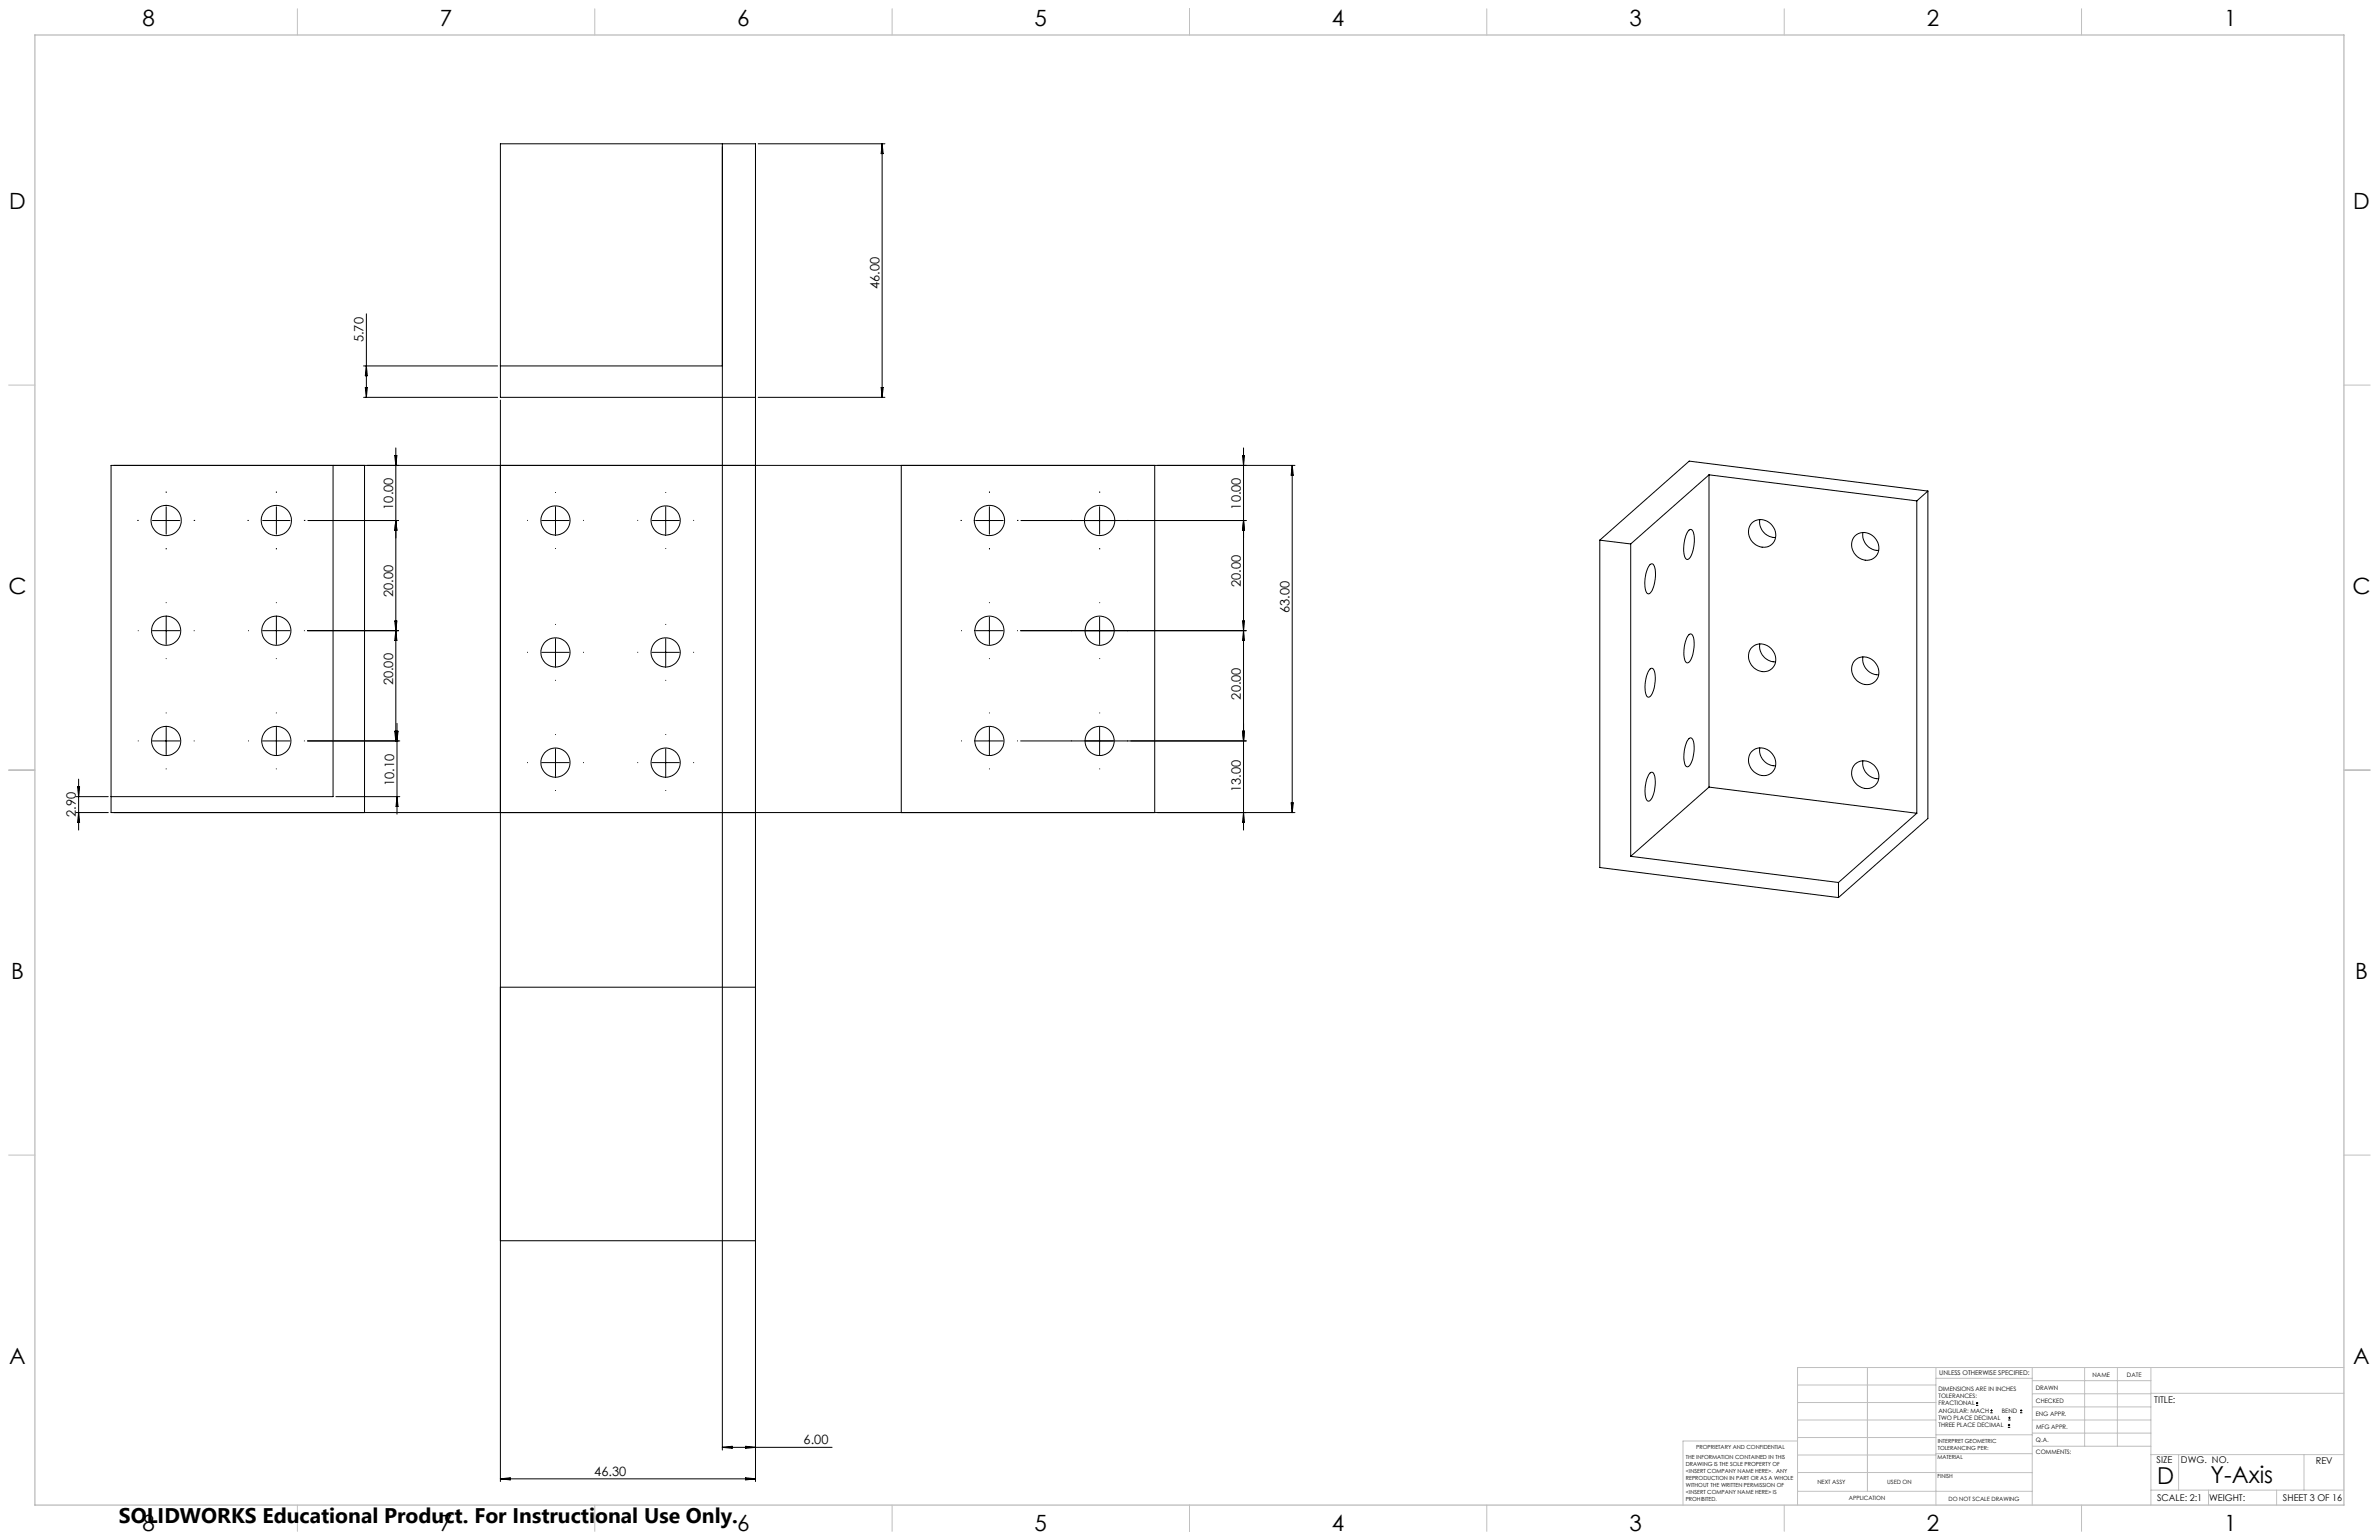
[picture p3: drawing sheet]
<svg xmlns="http://www.w3.org/2000/svg" width="864mm" height="559mm" viewBox="0 0 864 559" stroke-linecap="round" stroke-linejoin="round" font-family="sans-serif">
<defs><g id="words">
<g font-size="8.5">
<text x="783.1" y="538.4">D</text>
<text x="802.4" y="538.3">Y-Axis</text>
</g>
<g font-size="8.1">
<text x="51.7" y="9.3">8</text>
<text x="159.7" y="9.3">7</text>
<text x="267.6" y="9.3">6</text>
<text x="375.6" y="9.3">5</text>
<text x="483.5" y="9.3">4</text>
<text x="591.5" y="9.3">3</text>
<text x="699.4" y="9.3">2</text>
<text x="807.4" y="9.3">1</text>
<text x="3.3" y="76">D</text>
<text x="854.2" y="76">D</text>
<text x="3" y="215.7">C</text>
<text x="853.9" y="215.7">C</text>
<text x="4" y="355.4">B</text>
<text x="854.9" y="355.4">B</text>
<text x="3.3" y="495.1">A</text>
<text x="854.2" y="495.1">A</text>
<text x="51.7" y="555.4">8</text>
<text x="159.7" y="555.4">7</text>
<text x="267.6" y="555.4">6</text>
<text x="375.6" y="555.4">5</text>
<text x="483.5" y="555.4">4</text>
<text x="591.5" y="555.4">3</text>
<text x="699.4" y="555.4">2</text>
<text x="807.4" y="555.4">1</text>
</g>
<text font-size="7.7" x="43.2" y="552.5">SOLIDWORKS Educational Product. For Instructional Use Only.</text>
<g font-size="4.7">
<text x="319.2" y="104.9" transform="rotate(-90 319.2 104.9)">46.00</text>
<text x="132" y="124.2" transform="rotate(-90 132 124.2)">5.70</text>
<text x="142.7" y="184.9" transform="rotate(-90 142.7 184.9)">10.00</text>
<text x="450.4" y="184.9" transform="rotate(-90 450.4 184.9)">10.00</text>
<text x="450.4" y="213" transform="rotate(-90 450.4 213)">20.00</text>
<text x="142.7" y="216.6" transform="rotate(-90 142.7 216.6)">20.00</text>
<text x="468.1" y="222.3" transform="rotate(-90 468.1 222.3)">63.00</text>
<text x="142.7" y="248.7" transform="rotate(-90 142.7 248.7)">20.00</text>
<text x="450.4" y="253.8" transform="rotate(-90 450.4 253.8)">20.00</text>
<text x="143.1" y="285.2" transform="rotate(-90 143.1 285.2)">10.10</text>
<text x="450.4" y="287.5" transform="rotate(-90 450.4 287.5)">13.00</text>
<text x="27.5" y="296.4" transform="rotate(-90 27.5 296.4)">2.90</text>
<text x="291.7" y="524.1">6.00</text>
<text x="215.7" y="535.6">46.30</text>
</g>
<g font-size="3.4">
<text x="782" y="508.9">TITLE:</text>
<text x="782.9" y="531">SIZE</text>
<text x="791.7" y="531">DWG. NO.</text>
<text x="840.7" y="531.1">REV</text>
<text x="783" y="544.6">SCALE: 2:1</text>
<text x="801.9" y="544.7">WEIGHT:</text>
<text x="828.7" y="544.6">SHEET 3 OF 16</text>
</g>
<text font-size="2.4" x="704" y="499.1">UNLESS OTHERWISE SPECIFIED:</text>
<g font-size="2.2">
<text x="759.6" y="499.5">NAME</text>
<text x="772.1" y="499.6">DATE</text>
<text x="703.7" y="504.7">DIMENSIONS ARE IN INCHES</text>
<text x="703.7" y="507.3">TOLERANCES:</text>
<text x="703.7" y="510">FRACTIONAL</text>
<text x="739" y="504.3">DRAWN</text>
<text x="739.1" y="509.2">CHECKED</text>
<text x="703.7" y="512.6">ANGULAR: MACH</text>
<text x="703.7" y="515.3">TWO PLACE DECIMAL</text>
<text x="726.7" y="512.6">BEND</text>
<text x="739" y="513.8">ENG APPR.</text>
<text x="703.7" y="517.9">THREE PLACE DECIMAL</text>
<text x="739.1" y="518.6">MFG APPR.</text>
<text x="739.1" y="523.3">Q.A.</text>
<text x="739.1" y="527.5">COMMENTS:</text>
</g>
<g font-size="2.1">
<text x="659.7" y="538.6">NEXT ASSY</text>
<text x="685.1" y="538.6">USED ON</text>
<text x="671.1" y="544.4">APPLICATION</text>
<text x="707.3" y="544.5">DO NOT SCALE DRAWING</text>
</g>
<g font-size="2">
<text x="615.7" y="525.8">PROPRIETARY AND CONFIDENTIAL</text>
<text x="703.4" y="523.5">INTERPRET GEOMETRIC</text>
<text x="703.4" y="526">TOLERANCING PER:</text>
<text x="612" y="529.4">THE INFORMATION CONTAINED IN THIS</text>
<text x="612" y="531.9">DRAWING IS THE SOLE PROPERTY OF</text>
<text x="703.3" y="529.6">MATERIAL</text>
<text x="612" y="534.5">&lt;INSERT COMPANY NAME HERE&gt;. ANY</text>
<text x="612" y="537">REPRODUCTION IN PART OR AS A WHOLE</text>
<text x="612" y="539.5">WITHOUT THE WRITTEN PERMISSION OF</text>
<text x="703.3" y="536.4">FINISH</text>
<text x="612" y="542">&lt;INSERT COMPANY NAME HERE&gt; IS</text>
<text x="612" y="544.6">PROHIBITED.</text>
</g>
</g></defs>
<g fill="none" stroke="#000" stroke-width=".36">
<path d="M262.2 52.2v474M275.2 52.2h46M320.2 52.2v92M320.2 52.2l.4 3.5h-.7zM133 113.9v30.3M132 132.8h48.6M133 132.8l.3 3.5h-.7zM181.6 132.8h80.6M132 144.2h48.6M132.6 140.6h.7l-.3 3.6zM181.6 145.2v392.4M274.2 144.2h-92.6v-92h92.6v485.4"/>
<path d="M275.2 144.2h46M319.9 140.6h.7l-.4 3.6zM120.9 168.9v120.2h-80.6M132.3 168.9v126M143.3 165.3h.8l-.4 3.6zM143.7 162.5v106.4M327.2 168.9v126M419.2 168.9v126M451 165.3h.8l-.4 3.6zM451.4 162.5v138.7M469.1 168.9v126M469.1 168.9l.4 3.5h-.8z"/>
<path d="M470.1 168.9h-429.8v126h429.8M620.4 172.3l75.4 9.5M620.4 172.3l-28.4 25.1M620.4 172.3v113.3M699.8 178.2v118.8l-32.4 28.7M699.8 178.2l-4 3.6M699.8 178.2l-86.6-10.9-32.5 28.7M55.3 188.9h10M60.3 183.9v10M95.3 188.9h10M100.3 183.9v10M111.8 188.9h32.9"/>
<path d="M143.7 188.9l.4 3.5h-.8zM196.6 188.9h10M201.6 183.9v10M236.6 188.9h10M241.7 183.9v10M354.2 188.9h10M359.2 183.9v10M370.7 188.9h81.7M399.2 183.9v10M451.4 188.9l.4 3.5h-.8zM580.7 196l11.3 1.4M580.7 196v118.8l86.7 10.9"/>
<path d="M592 197.4v113.3M613.1 192.4l.6-.3a3.2 3.2 0 0 1 1.4 3.6 10.8 10.8 0 0 1-2.1 7.1 1.03 1.03 0 0 1-1.5-1 12.5 12.5 0 0 1 1.6-9.4zM636 189.8a5.3 5.3 0 0 1 7.1 .6 5.3 5.3 0 0 1 0 7.2 5.4 5.4 0 0 1-6.9-.9 5.4 5.4 0 0 1-.2-6.9zM638.8 188.5a5.7 5.7 0 0 0 5.8 6.6M673.4 194.5a5.3 5.3 0 0 1 7.1 .6 5.3 5.3 0 0 1 0 7.2 5.4 5.4 0 0 1-6.9-.9 5.4 5.4 0 0 1-.2-6.9zM676.2 193.2a5.7 5.7 0 0 0 5.8 6.5M695.8 181.8v113.3M599 204.8l.6-.2a3.2 3.2 0 0 1 1.4 3.5 9.2 9.2 0 0 1-2.4 7.4h-.3a4 4 0 0 1-1.2-4 11 11 0 0 1 1.9-6.7zM55.3 228.8h10M60.3 223.9v10M95.3 228.8h10M100.3 223.9v10"/>
<path d="M111.6 228.8h33.1M143.3 225.3l.8 7.1h-.8l.8-7.1zM196.6 236.7h10M201.6 231.7v10M236.6 236.7h10M241.7 231.7v10M354.2 228.8h10M359.2 223.9v10M370.5 228.8h81.9M399.2 223.9v10M451 225.3h.8l-.4 3.5zM451.4 228.8l.4 3.6h-.8z"/>
<path d="M612.8 230.6l.9-.6a3.1 3.1 0 0 1 1.3 3.4 8.7 8.7 0 0 1-2.3 7.1h-.3a5.6 5.6 0 0 1-1-5.4l.4-2.3zM636 234.9a5.3 5.3 0 0 1 7.1 .6 5.3 5.3 0 0 1 0 7.2 5.4 5.4 0 0 1-6.9-.8 5.4 5.4 0 0 1-.2-7zM638.8 233.6a5.7 5.7 0 0 0 5.8 6.6M673.4 239.6a5.3 5.3 0 0 1 7.1 .6 5.3 5.3 0 0 1 0 7.2 5.4 5.4 0 0 1-6.8-.9 5.4 5.4 0 0 1-.3-6.9zM676.2 238.4a5.7 5.7 0 0 0 5.8 6.5M599 242.7l.6-.2a3.1 3.1 0 0 1 1.3 3.4 8.7 8.7 0 0 1-2.3 7.1h-.3a3.9 3.9 0 0 1-1.2-3.8 10.3 10.3 0 0 1 1.9-6.5zM55.3 268.9h10M60.3 263.9v10M95.3 268.9h10M100.3 263.9v10M111.6 268.9h33.5M143.8 265.3l.3 3.6 .4-3.6h-1.2l.4 3.6"/>
<path d="M144.1 265.3l-.4 3.6M144.1 262.5v32.9M196.6 276.7h10M201.6 271.7v10M236.6 276.7h10M241.7 271.7v10M354.2 268.9h10M359.2 263.9v10M370.5 268.9h81.9M399.2 263.9v10M451 265.3h.8l-.4 3.6zM613.1 268l.6-.3a3.1 3.1 0 0 1 1.3 3.4 8.7 8.7 0 0 1-2.3 7.1h-.3a3.9 3.9 0 0 1-1.1-3.7 10.3 10.3 0 0 1 1.8-6.5z"/>
<path d="M636 272.6a5.3 5.3 0 0 1 7.1 .6 5.3 5.3 0 0 1 0 7.3 5.4 5.4 0 0 1-6.9-.9 5.4 5.4 0 0 1-.2-7zM638.8 271.4a5.7 5.7 0 0 0 5.8 6.5M673.4 277.3a5.3 5.3 0 0 1 7.2 .6 5.3 5.3 0 0 1-.1 7.3 5.4 5.4 0 0 1-6.8-.9 5.4 5.4 0 0 1-.3-7zM676.2 276.1a5.7 5.7 0 0 0 5.8 6.5M27.5 294.9h11.8M27.5 289.1h11.8M28.2 285.5h.7l-.4 3.6zM28.5 294.9l.4 3.5h-.7zM28.5 282.7v18.5M121.9 289.1h23.2M144.1 289.1l.4 3.5h-.7zM451.4 294.9l.4 3.5h-.8z"/>
<path d="M468.7 291.3h.8l-.4 3.6zM599 280.5l.6-.3a3.1 3.1 0 0 1 1.3 3.4 8.6 8.6 0 0 1-2.3 7.1h-.3a4.1 4.1 0 0 1-1.2-3.8 10.3 10.3 0 0 1 1.9-6.4zM620.4 285.6l-28.4 25.1M620.4 285.6l75.4 9.5M695.8 295.1l-28.4 25.1M592 310.7l75.4 9.5M667.4 320.2v5.5M181.6 358.2h92.6M181.6 450.2h92.6M717.3 510h.8M717.3 509.1h.8M717.7 508.7v.9"/>
<path d="M722.5 512.6h.8M722.5 511.8h.8M722.9 511.4v.8M728.9 517.9h.8M728.9 517.1h.8M729 515.3h.9M729 514.5h.9M729.3 516.7v.8M729.4 514v.9M733.3 512.6h.8M733.3 511.8h.8M733.7 511.4v.8"/>
<path d="M181.6 536.6h92.6M181.6 536.6l3.6-.4v.8zM262.2 525.2h39.8M262.2 525.2l3.6-.4v.7zM270.7 524.8l3.5 .4-3.5 .3zM270.7 536.2l3.5 .4-3.5 .4z"/>
<circle cx="60.3" cy="188.9" r="5.5"/>
<circle cx="100.3" cy="188.9" r="5.5"/>
<circle cx="201.6" cy="188.9" r="5.3"/>
<circle cx="241.6" cy="188.9" r="5.3"/>
<circle cx="359.2" cy="188.9" r="5.5"/>
<circle cx="399.2" cy="188.9" r="5.5"/>
<circle cx="60.3" cy="228.9" r="5.3"/>
<circle cx="100.3" cy="228.9" r="5.3"/>
<circle cx="201.6" cy="236.7" r="5.3"/>
<circle cx="241.6" cy="236.7" r="5.3"/>
<circle cx="359.2" cy="228.9" r="5.3"/>
<circle cx="399.2" cy="228.9" r="5.3"/>
<circle cx="60.3" cy="268.9" r="5.3"/>
<circle cx="100.3" cy="268.9" r="5.3"/>
<circle cx="201.7" cy="276.7" r="5.3"/>
<circle cx="241.6" cy="276.7" r="5.3"/>
<circle cx="359.2" cy="268.9" r="5.3"/>
<circle cx="399.2" cy="268.9" r="5.3"/>
</g>
<g fill="none" stroke="#000" stroke-width=".36" stroke-dasharray="15.2 1.3 1.3 1.3" stroke-linecap="butt">
<path d="M60.3 178.8v-.5M100.3 178.8v-.5M201.7 178.8v-.3M241.7 178.8v-.3M359.2 178.8v-.5M399.2 178.8v-.5M50.3 188.8h-.5M60.3 198.8v.5M70.3 188.8h.5M90.3 188.8h-.5M100.3 198.8v.5M110.3 188.8h.5"/>
<path d="M191.7 188.8h-.3M201.7 198.8v.3M211.7 188.8h.3M231.7 188.8h-.3M241.7 198.8v.3M251.7 188.8h.3M349.2 188.8h-.5M359.2 198.8v.5M369.2 188.8h.5M389.2 188.8h-.5M399.2 198.8v.5M409.2 188.8h.5"/>
<path d="M60.3 218.8v-.3M100.3 218.8v-.3M359.2 218.8v-.3M399.2 218.8v-.3M50.3 228.8h-.3M60.3 238.8v.3M70.3 228.8h.3M90.3 228.8h-.3M100.3 238.8v.3M110.3 228.8h.3M191.7 236.7h-.3M201.7 226.7v-.3"/>
<path d="M211.7 236.7h.3M231.7 236.7h-.3M241.7 226.7v-.3M251.7 236.7h.3M349.2 228.8h-.3M359.2 238.8v.3M369.2 228.8h.3M389.2 228.8h-.3M399.2 238.8v.3M409.2 228.8h.3M60.3 258.8v-.3M100.3 258.8v-.3"/>
<path d="M201.7 246.7v.3M241.7 246.7v.3M359.2 258.8v-.3M399.2 258.8v-.3M50.3 268.8h-.3M60.3 278.8v.3M70.3 268.8h.3M90.3 268.8h-.3M100.3 278.8v.3M110.3 268.8h.3M191.7 276.7h-.3M201.7 266.7v-.3"/>
<path d="M211.7 276.7h.3M231.7 276.7h-.3M241.7 266.7v-.3M251.7 276.7h.3M349.2 268.8h-.3M359.2 278.8v.3M369.2 268.8h.3M389.2 268.8h-.3M399.2 278.8v.3M409.2 268.8h.3M201.7 286.7v.3M241.7 286.7v.3"/>
</g>
<g fill="none" stroke="#c0c0c0" stroke-width=".36">
<path d="M107.9 3.2v9.5M215.9 3.2v9.5M323.8 3.2v9.5M431.8 3.2v9.5M539.7 3.2v9.5M647.7 3.2v9.5M755.6 3.2v9.5M3.1 139.7h9.6M850.9 139.7h9.5M3.1 279.4h9.6M850.9 279.4h9.5M3.1 419.1h9.6"/>
<path d="M850.9 419.1h9.5M677.9 496.2v44.9M702.8 496.2v49.9M737.7 496.2v49.9M756.7 496.2v28.6M768.6 496.2v28.6M780.8 496.2v49.9M850.9 496.2h-198.4v49.9M652.5 515.3h50.3M652.5 508.9h50.3M652.5 502.6h50.3M702.8 500.1h34.9"/>
<path d="M737.7 510.5h43.1M737.7 505.7h43.1M737.7 501h43.1M737.7 515.3h43.1M780.8 505.6h70.1M652.5 534.3l85.2 .1M652.5 528h50.3M652.5 521.6h50.3M652.5 522.9h-41.6v23.2M702.8 527.5h35M702.8 520.6h35M737.7 520h43.1"/>
<path d="M737.8 524.8h43M780.8 527.8h70.1M790.9 527.8v12.9M836.4 527.8v12.9M107.9 546.1v9.6M215.9 546.1v9.6M323.8 546.1v9.6M431.8 546.1v9.6M539.7 546.1v9.6M647.7 546.1v9.6M652.5 541.1h85.2M755.6 546.1v9.6"/>
<path d="M780.8 540.7h70.1M801.7 540.7v5.4M826.4 540.7v5.4"/>
</g>
<path d="M12.7 12.7h838.2v533.4h-838.2z" fill="none" stroke="#c0c0c0" stroke-width=".5"/>
<use href="#words"/>
</svg>
